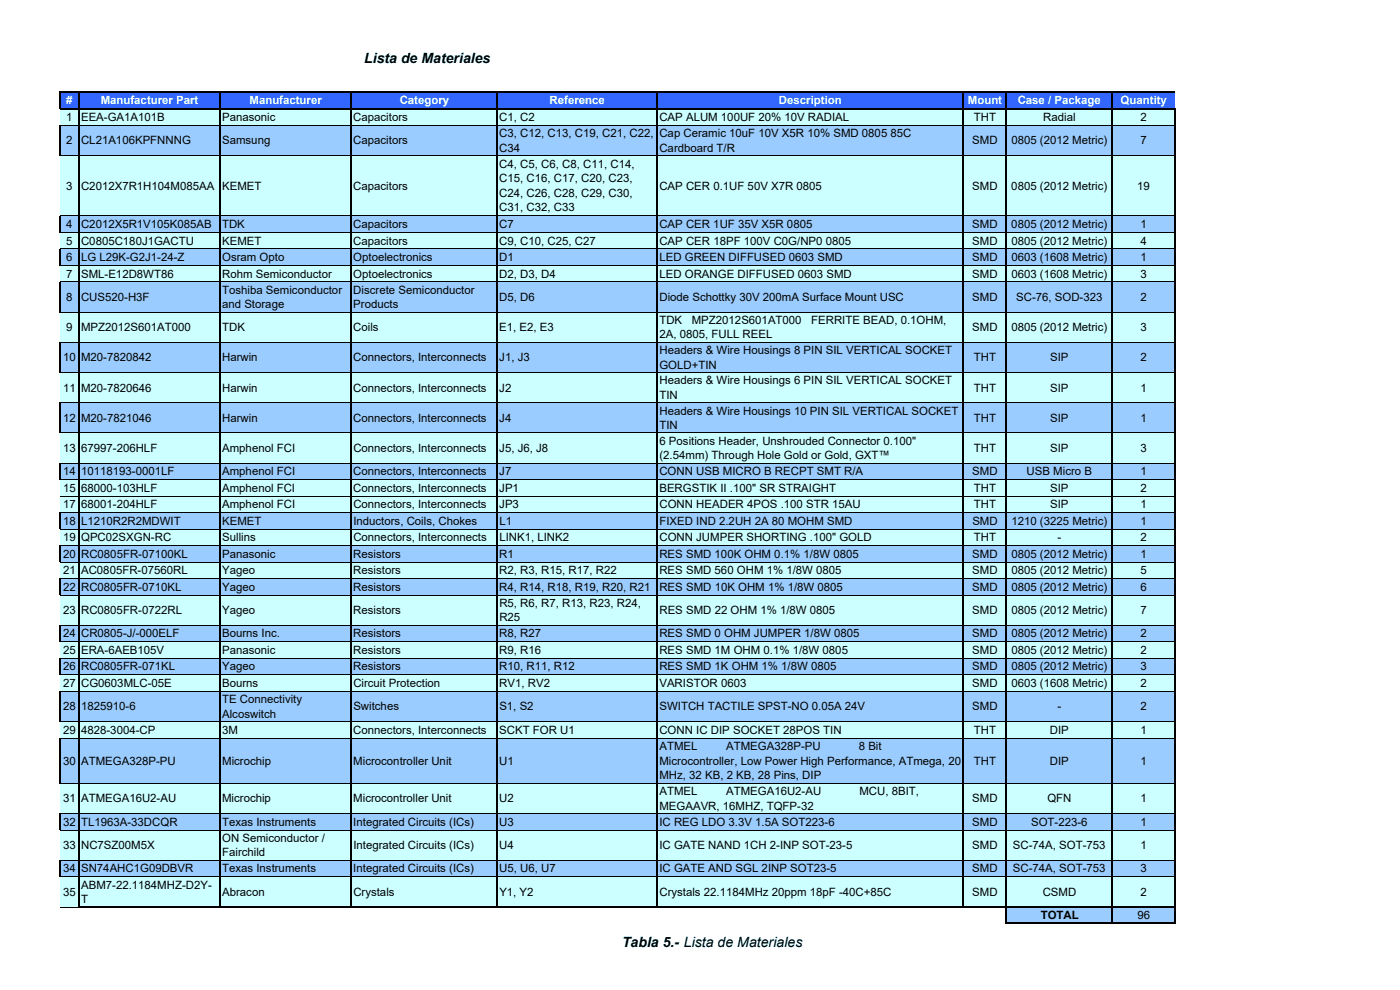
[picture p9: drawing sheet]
<svg xmlns="http://www.w3.org/2000/svg" width="420mm" height="297mm" viewBox="0 0 420 297" stroke-linecap="round" stroke-linejoin="round" font-family="sans-serif">
<defs><g id="words">
<g font-size="4.2">
<text x="109.3" y="18.8">Lista de Materiales</text>
<text x="186.7" y="284.2">Tabla 5.- Lista de Materiales</text>
</g>
<g font-size="3.4" fill="#fff">
<text x="19.9" y="31.3">#</text>
<text x="30.2" y="31.3">Manufacturer Part</text>
<text x="74.9" y="31.3">Manufacturer</text>
<text x="120" y="31.3">Category</text>
<text x="165" y="31.3">Reference</text>
<text x="233.8" y="31.3">Description</text>
<text x="290.5" y="31.3">Mount</text>
<text x="305.4" y="31.3">Case / Package</text>
<text x="336.3" y="31.3">Quantity</text>
</g>
<g font-size="3.4">
<text x="19.9" y="36.3">1</text>
<text x="24.3" y="36.3">EEA-GA1A101B</text>
<text x="66.7" y="36.3">Panasonic</text>
<text x="106" y="36.3">Capacitors</text>
<text x="149.8" y="36.3">C1, C2</text>
<text x="149.8" y="41.1">C3, C12, C13, C19, C21, C22,</text>
<text x="197.9" y="36.3">CAP ALUM 100UF 20% 10V RADIAL</text>
<text x="197.9" y="41.1">Cap Ceramic 10uF 10V X5R 10% SMD 0805 85C</text>
<text x="292.3" y="36.3">THT</text>
<text x="313.1" y="36.3">Radial</text>
<text x="342.2" y="36.3">2</text>
<text x="19.9" y="43.3">2</text>
<text x="24.3" y="43.3">CL21A106KPFNNNG</text>
<text x="66.7" y="43.3">Samsung</text>
<text x="106" y="43.3">Capacitors</text>
<text x="149.8" y="45.5">C34</text>
<text x="197.9" y="45.5">Cardboard T/R</text>
<text x="291.8" y="43.3">SMD</text>
<text x="303.5" y="43.3">0805 (2012 Metric)</text>
<text x="342.2" y="43.3">7</text>
<text x="149.8" y="50.4">C4, C5, C6, C8, C11, C14,</text>
<text x="19.9" y="56.9">3</text>
<text x="24.3" y="56.9">C2012X7R1H104M085AA KEMET</text>
<text x="106" y="56.9">Capacitors</text>
<text x="149.8" y="54.7">C15, C16, C17, C20, C23,</text>
<text x="149.8" y="59">C24, C26, C28, C29, C30,</text>
<text x="197.9" y="56.9">CAP CER 0.1UF 50V X7R 0805</text>
<text x="291.8" y="56.9">SMD</text>
<text x="303.5" y="56.9">0805 (2012 Metric)</text>
<text x="341.3" y="56.9">19</text>
<text x="149.8" y="63.4">C31, C32, C33</text>
<text x="19.9" y="68.4">4</text>
<text x="24.3" y="68.4">C2012X5R1V105K085AB</text>
<text x="66.7" y="68.4">TDK</text>
<text x="106" y="68.4">Capacitors</text>
<text x="149.8" y="68.4">C7</text>
<text x="197.9" y="68.4">CAP CER 1UF 35V X5R 0805</text>
<text x="291.8" y="68.4">SMD</text>
<text x="303.5" y="68.4">0805 (2012 Metric)</text>
<text x="342.3" y="68.4">1</text>
<text x="19.9" y="73.4">5</text>
<text x="24.3" y="73.4">C0805C180J1GACTU</text>
<text x="66.7" y="73.4">KEMET</text>
<text x="106" y="73.4">Capacitors</text>
<text x="149.8" y="73.4">C9, C10, C25, C27</text>
<text x="197.9" y="73.4">CAP CER 18PF 100V C0G/NP0 0805</text>
<text x="291.8" y="73.4">SMD</text>
<text x="303.5" y="73.4">0805 (2012 Metric)</text>
<text x="342.2" y="73.4">4</text>
<text x="19.9" y="78.3">6</text>
<text x="19.9" y="83.3">7</text>
<text x="24.3" y="78.3">LG L29K-G2J1-24-Z</text>
<text x="24.3" y="83.3">SML-E12D8WT86</text>
<text x="66.7" y="83.3">Rohm Semiconductor</text>
<text x="66.7" y="78.3">Osram Opto</text>
<text x="106" y="83.3">Optoelectronics</text>
<text x="106" y="78.3">Optoelectronics</text>
<text x="149.8" y="83.3">D2, D3, D4</text>
<text x="149.8" y="78.3">D1</text>
<text x="197.9" y="83.3">LED ORANGE DIFFUSED 0603 SMD</text>
<text x="197.9" y="78.3">LED GREEN DIFFUSED 0603 SMD</text>
<text x="291.8" y="78.3">SMD</text>
<text x="291.8" y="83.3">SMD</text>
<text x="303.5" y="78.3">0603 (1608 Metric)</text>
<text x="303.5" y="83.3">0603 (1608 Metric)</text>
<text x="342.3" y="78.3">1</text>
<text x="342.3" y="83.3">3</text>
<text x="66.7" y="88.2">Toshiba Semiconductor</text>
<text x="106" y="88.2">Discrete Semiconductor</text>
<text x="19.9" y="90.3">8</text>
<text x="24.3" y="90.3">CUS520-H3F</text>
<text x="66.7" y="92.5">and Storage</text>
<text x="106" y="92.5">Products</text>
<text x="149.9" y="90.3">D5, D6</text>
<text x="197.9" y="90.3">Diode Schottky 30V 200mA Surface Mount USC</text>
<text x="291.8" y="90.3">SMD</text>
<text x="305" y="90.3">SC-76, SOD-323</text>
<text x="342.3" y="90.3">2</text>
<text x="19.9" y="99.4">9</text>
<text x="24.3" y="99.4">MPZ2012S601AT000</text>
<text x="66.7" y="99.4">TDK</text>
<text x="106" y="99.4">Coils</text>
<text x="149.8" y="99.4">E1, E2, E3</text>
<text x="197.9" y="97.2">TDK</text>
<text x="197.9" y="101.5">2A, 0805, FULL REEL</text>
<text x="207.6" y="97.2">MPZ2012S601AT000</text>
<text x="243.5" y="97.2">FERRITE BEAD, 0.1OHM,</text>
<text x="291.8" y="99.4">SMD</text>
<text x="303.5" y="99.4">0805 (2012 Metric)</text>
<text x="342.3" y="99.4">3</text>
<text x="197.9" y="106.3">Headers &amp; Wire Housings 8 PIN SIL VERTICAL SOCKET</text>
<text x="19" y="108.4">10 M20-7820842</text>
<text x="66.7" y="108.4">Harwin</text>
<text x="106" y="108.4">Connectors, Interconnects</text>
<text x="149.8" y="108.4">J1, J3</text>
<text x="197.9" y="110.6">GOLD+TIN</text>
<text x="292.3" y="108.4">THT</text>
<text x="315.2" y="108.4">SIP</text>
<text x="342.3" y="108.4">2</text>
<text x="19" y="117.5">11 M20-7820646</text>
<text x="66.7" y="117.5">Harwin</text>
<text x="106" y="117.5">Connectors, Interconnects</text>
<text x="149.8" y="117.5">J2</text>
<text x="197.9" y="115.3">Headers &amp; Wire Housings 6 PIN SIL VERTICAL SOCKET</text>
<text x="197.9" y="119.6">TIN</text>
<text x="292.3" y="117.5">THT</text>
<text x="315.2" y="117.5">SIP</text>
<text x="342.3" y="117.5">1</text>
<text x="197.9" y="124.4">Headers &amp; Wire Housings 10 PIN SIL VERTICAL SOCKET</text>
<text x="19" y="126.5">12 M20-7821046</text>
<text x="66.7" y="126.5">Harwin</text>
<text x="106" y="126.5">Connectors, Interconnects</text>
<text x="149.9" y="126.5">J4</text>
<text x="197.9" y="128.7">TIN</text>
<text x="292.3" y="126.5">THT</text>
<text x="315.2" y="126.5">SIP</text>
<text x="342.3" y="126.5">1</text>
<text x="19" y="135.6">13 67997-206HLF</text>
<text x="66.7" y="135.6">Amphenol FCI</text>
<text x="106" y="135.6">Connectors, Interconnects</text>
<text x="149.9" y="135.6">J5, J6, J8</text>
<text x="197.9" y="133.4">6 Positions Header, Unshrouded Connector 0.100&quot;</text>
<text x="197.9" y="137.8">(2.54mm) Through Hole Gold or Gold, GXT™</text>
<text x="292.3" y="135.6">THT</text>
<text x="315.2" y="135.6">SIP</text>
<text x="342.3" y="135.6">3</text>
<text x="19" y="142.6">14 10118193-0001LF</text>
<text x="66.7" y="142.6">Amphenol FCI</text>
<text x="106" y="142.6">Connectors, Interconnects</text>
<text x="149.9" y="142.6">J7</text>
<text x="197.9" y="142.6">CONN USB MICRO B RECPT SMT R/A</text>
<text x="291.8" y="142.6">SMD</text>
<text x="308.1" y="142.6">USB Micro B</text>
<text x="342.3" y="142.6">1</text>
<text x="19" y="147.5">15 68000-103HLF</text>
<text x="66.7" y="147.5">Amphenol FCI</text>
<text x="106" y="147.5">Connectors, Interconnects</text>
<text x="149.9" y="147.5">JP1</text>
<text x="197.9" y="147.5">BERGSTIK II .100&quot; SR STRAIGHT</text>
<text x="292.3" y="147.5">THT</text>
<text x="315.2" y="147.5">SIP</text>
<text x="342.3" y="147.5">2</text>
<text x="19" y="152.5">17 68001-204HLF</text>
<text x="66.7" y="152.5">Amphenol FCI</text>
<text x="106" y="152.5">Connectors, Interconnects</text>
<text x="149.9" y="152.5">JP3</text>
<text x="197.9" y="152.5">CONN HEADER 4POS .100 STR 15AU</text>
<text x="292.3" y="152.5">THT</text>
<text x="315.2" y="152.5">SIP</text>
<text x="342.3" y="152.5">1</text>
<text x="19" y="157.4">18 L1210R2R2MDWIT</text>
<text x="66.7" y="157.4">KEMET</text>
<text x="106" y="157.4">Inductors, Coils, Chokes</text>
<text x="149.9" y="157.4">L1</text>
<text x="197.9" y="157.4">FIXED IND 2.2UH 2A 80 MOHM SMD</text>
<text x="291.8" y="157.4">SMD</text>
<text x="303.5" y="157.4">1210 (3225 Metric)</text>
<text x="342.3" y="157.4">1</text>
<text x="19" y="167.3">20 RC0805FR-07100KL</text>
<text x="19" y="162.4">19 QPC02SXGN-RC</text>
<text x="66.7" y="167.3">Panasonic</text>
<text x="66.7" y="162.4">Sullins</text>
<text x="106" y="167.3">Resistors</text>
<text x="106" y="162.4">Connectors, Interconnects</text>
<text x="149.9" y="167.3">R1</text>
<text x="149.9" y="162.4">LINK1, LINK2</text>
<text x="197.9" y="167.3">RES SMD 100K OHM 0.1% 1/8W 0805</text>
<text x="197.9" y="162.4">CONN JUMPER SHORTING .100&quot; GOLD</text>
<text x="291.8" y="167.3">SMD</text>
<text x="292.3" y="162.4">THT</text>
<text x="303.5" y="167.3">0805 (2012 Metric)</text>
<text x="317.4" y="162.4">-</text>
<text x="342.3" y="167.3">1</text>
<text x="342.3" y="162.4">2</text>
<text x="19" y="172.3">21 AC0805FR-07560RL</text>
<text x="66.7" y="172.3">Yageo</text>
<text x="106" y="172.3">Resistors</text>
<text x="149.8" y="172.3">R2, R3, R15, R17, R22</text>
<text x="197.9" y="172.3">RES SMD 560 OHM 1% 1/8W 0805</text>
<text x="291.8" y="172.3">SMD</text>
<text x="303.5" y="172.3">0805 (2012 Metric)</text>
<text x="342.3" y="172.3">5</text>
<text x="19" y="177.2">22 RC0805FR-0710KL</text>
<text x="66.7" y="177.2">Yageo</text>
<text x="106" y="177.2">Resistors</text>
<text x="149.8" y="177.2">R4, R14, R18, R19, R20, R21</text>
<text x="197.9" y="177.2">RES SMD 10K OHM 1% 1/8W 0805</text>
<text x="291.8" y="177.2">SMD</text>
<text x="303.5" y="177.2">0805 (2012 Metric)</text>
<text x="342.3" y="177.2">6</text>
<text x="19" y="184.3">23 RC0805FR-0722RL</text>
<text x="66.7" y="184.3">Yageo</text>
<text x="106" y="184.3">Resistors</text>
<text x="149.9" y="182.1">R5, R6, R7, R13, R23, R24,</text>
<text x="197.9" y="184.3">RES SMD 22 OHM 1% 1/8W 0805</text>
<text x="291.8" y="184.3">SMD</text>
<text x="303.5" y="184.3">0805 (2012 Metric)</text>
<text x="342.3" y="184.3">7</text>
<text x="19" y="191.3">24 CR0805-J/-000ELF</text>
<text x="66.7" y="191.3">Bourns Inc.</text>
<text x="106" y="191.3">Resistors</text>
<text x="149.8" y="191.3">R8, R27</text>
<text x="149.9" y="186.4">R25</text>
<text x="197.9" y="191.3">RES SMD 0 OHM JUMPER 1/8W 0805</text>
<text x="291.8" y="191.3">SMD</text>
<text x="303.5" y="191.3">0805 (2012 Metric)</text>
<text x="342.3" y="191.3">2</text>
<text x="19" y="196.2">25 ERA-6AEB105V</text>
<text x="66.7" y="196.2">Panasonic</text>
<text x="106" y="196.2">Resistors</text>
<text x="149.9" y="196.2">R9, R16</text>
<text x="197.9" y="196.2">RES SMD 1M OHM 0.1% 1/8W 0805</text>
<text x="291.8" y="196.2">SMD</text>
<text x="303.5" y="196.2">0805 (2012 Metric)</text>
<text x="342.3" y="196.2">2</text>
<text x="19" y="201.2">26 RC0805FR-071KL</text>
<text x="66.7" y="201.2">Yageo</text>
<text x="106" y="201.2">Resistors</text>
<text x="149.9" y="201.2">R10, R11, R12</text>
<text x="197.9" y="201.2">RES SMD 1K OHM 1% 1/8W 0805</text>
<text x="291.8" y="201.2">SMD</text>
<text x="303.5" y="201.2">0805 (2012 Metric)</text>
<text x="342.3" y="201.2">3</text>
<text x="19" y="206.1">27 CG0603MLC-05E</text>
<text x="66.7" y="206.1">Bourns</text>
<text x="106" y="206.1">Circuit Protection</text>
<text x="149.9" y="206.1">RV1, RV2</text>
<text x="197.9" y="206.1">VARISTOR 0603</text>
<text x="291.8" y="206.1">SMD</text>
<text x="303.5" y="206.1">0603 (1608 Metric)</text>
<text x="342.3" y="206.1">2</text>
<text x="19" y="213.1">28 1825910-6</text>
<text x="66.7" y="211">TE Connectivity</text>
<text x="66.7" y="215.3">Alcoswitch</text>
<text x="106" y="213.1">Switches</text>
<text x="149.9" y="213.1">S1, S2</text>
<text x="197.9" y="213.1">SWITCH TACTILE SPST-NO 0.05A 24V</text>
<text x="291.8" y="213.1">SMD</text>
<text x="317.4" y="213.1">-</text>
<text x="342.3" y="213.1">2</text>
<text x="19" y="220.1">29 4828-3004-CP</text>
<text x="66.7" y="220.1">3M</text>
<text x="106" y="220.1">Connectors, Interconnects</text>
<text x="149.9" y="220.1">SCKT FOR U1</text>
<text x="197.9" y="220.1">CONN IC DIP SOCKET 28POS TIN</text>
<text x="292.3" y="220.1">THT</text>
<text x="315.1" y="220.1">DIP</text>
<text x="342.3" y="220.1">1</text>
<text x="197.9" y="225.1">ATMEL</text>
<text x="217.9" y="225.1">ATMEGA328P-PU</text>
<text x="257.7" y="225.1">8 Bit</text>
<text x="19" y="229.4">30 ATMEGA328P-PU</text>
<text x="66.7" y="229.4">Microchip</text>
<text x="106" y="229.4">Microcontroller Unit</text>
<text x="149.8" y="229.4">U1</text>
<text x="197.9" y="229.4">Microcontroller, Low Power High Performance, ATmega, 20</text>
<text x="197.9" y="233.7">MHz, 32 KB, 2 KB, 28 Pins, DIP</text>
<text x="292.3" y="229.4">THT</text>
<text x="315.1" y="229.4">DIP</text>
<text x="342.3" y="229.4">1</text>
<text x="197.9" y="238.6">ATMEL</text>
<text x="217.9" y="238.6">ATMEGA16U2-AU</text>
<text x="257.9" y="238.6">MCU, 8BIT,</text>
<text x="19" y="240.7">31 ATMEGA16U2-AU</text>
<text x="66.7" y="240.7">Microchip</text>
<text x="106" y="240.7">Microcontroller Unit</text>
<text x="149.8" y="240.7">U2</text>
<text x="197.9" y="242.9">MEGAAVR, 16MHZ, TQFP-32</text>
<text x="291.8" y="240.7">SMD</text>
<text x="314.3" y="240.7">QFN</text>
<text x="342.3" y="240.7">1</text>
<text x="19" y="247.7">32 TL1963A-33DCQR</text>
<text x="66.7" y="247.7">Texas Instruments</text>
<text x="106" y="247.7">Integrated Circuits (ICs)</text>
<text x="149.8" y="247.7">U3</text>
<text x="197.9" y="247.7">IC REG LDO 3.3V 1.5A SOT223-6</text>
<text x="291.8" y="247.7">SMD</text>
<text x="309.5" y="247.7">SOT-223-6</text>
<text x="342.3" y="247.7">1</text>
<text x="19" y="254.7">33 NC7SZ00M5X</text>
<text x="66.7" y="252.6">ON Semiconductor /</text>
<text x="66.7" y="256.9">Fairchild</text>
<text x="106" y="254.7">Integrated Circuits (ICs)</text>
<text x="149.9" y="254.7">U4</text>
<text x="197.9" y="254.7">IC GATE NAND 1CH 2-INP SOT-23-5</text>
<text x="291.8" y="254.7">SMD</text>
<text x="304" y="254.7">SC-74A, SOT-753</text>
<text x="342.3" y="254.7">1</text>
<text x="19" y="261.7">34 SN74AHC1G09DBVR</text>
<text x="66.7" y="261.7">Texas Instruments</text>
<text x="106" y="261.7">Integrated Circuits (ICs)</text>
<text x="149.8" y="261.7">U5, U6, U7</text>
<text x="197.9" y="261.7">IC GATE AND SGL 2INP SOT23-5</text>
<text x="291.8" y="261.7">SMD</text>
<text x="304" y="261.7">SC-74A, SOT-753</text>
<text x="342.3" y="261.7">3</text>
<text x="19" y="268.7">35</text>
<text x="24.3" y="266.6">ABM7-22.1184MHZ-D2Y-</text>
<text x="66.7" y="268.7">Abracon</text>
<text x="106" y="268.7">Crystals</text>
<text x="149.9" y="268.7">Y1, Y2</text>
<text x="197.9" y="268.7">Crystals 22.1184MHz 20ppm 18pF -40C+85C</text>
<text x="291.8" y="268.7">SMD</text>
<text x="312.9" y="268.7">CSMD</text>
<text x="342.3" y="268.7">2</text>
<text x="24.3" y="270.9">T</text>
<text x="312.3" y="275.7">TOTAL</text>
<text x="341.3" y="275.7">96</text>
</g>
</g></defs>
<path d="M18.1 27.6h334.5v5h-334.5z" fill="#3365ff"/>
<path d="M18.1 32.6h334.5v5h-334.5z" fill="#cff"/>
<path d="M18.1 37.5h334.5v9.2h-334.5z" fill="#9accff"/>
<path d="M18.1 46.6h334.5v18.2h-334.5z" fill="#cff"/>
<path d="M18.1 64.8h334.5v5h-334.5z" fill="#9accff"/>
<path d="M18.1 69.7h334.5v5h-334.5z" fill="#cff"/>
<path d="M18.1 74.7h334.5v5h-334.5z" fill="#9accff"/>
<path d="M18.1 79.6h334.5v5h-334.5z" fill="#cff"/>
<path d="M18.1 84.6h334.5v9.1h-334.5z" fill="#9accff"/>
<path d="M18.1 93.6h334.5v9.1h-334.5z" fill="#cff"/>
<path d="M18.1 102.7h334.5v9.1h-334.5z" fill="#9accff"/>
<path d="M18.1 111.8h334.5v9.1h-334.5z" fill="#cff"/>
<path d="M18.1 120.8h334.5v9.1h-334.5z" fill="#9accff"/>
<path d="M18.1 129.9h334.5v9.1h-334.5z" fill="#cff"/>
<path d="M18.1 138.9h334.5v5h-334.5z" fill="#9accff"/>
<path d="M18.1 143.9h334.5v9.9h-334.5z" fill="#cff"/>
<path d="M18.1 153.8h334.5v5h-334.5z" fill="#9accff"/>
<path d="M18.1 158.7h334.5v5h-334.5z" fill="#cff"/>
<path d="M18.1 163.7h334.5v5h-334.5z" fill="#9accff"/>
<path d="M18.1 168.7h334.5v5h-334.5z" fill="#cff"/>
<path d="M18.1 173.6h334.5v5h-334.5z" fill="#9accff"/>
<path d="M18.1 178.6h334.5v9.1h-334.5z" fill="#cff"/>
<path d="M18.1 187.6h334.5v5h-334.5z" fill="#9accff"/>
<path d="M18.1 192.6h334.5v5h-334.5z" fill="#cff"/>
<path d="M18.1 197.5h334.5v5h-334.5z" fill="#9accff"/>
<path d="M18.1 202.5h334.5v5h-334.5z" fill="#cff"/>
<path d="M18.1 207.4h334.5v9.1h-334.5z" fill="#9accff"/>
<path d="M18.1 216.5h334.5v5h-334.5z" fill="#cff"/>
<path d="M18.1 221.4h334.5v13.7h-334.5z" fill="#9accff"/>
<path d="M18.1 235h334.5v9.1h-334.5z" fill="#cff"/>
<path d="M18.1 244.1h334.5v5h-334.5z" fill="#9accff"/>
<path d="M18.1 249h334.5v9.1h-334.5z" fill="#cff"/>
<path d="M18.1 258.1h334.5v5h-334.5z" fill="#9accff"/>
<path d="M18.1 263.1h334.5v9.1h-334.5z" fill="#cff"/>
<path d="M302 272.1h50.6v5h-50.6z" fill="#9accff"/>
<g fill="none" stroke="#000" stroke-width=".34">
<path d="M17.9 27.5v5.3M17.9 37.5v9.2M18.1 27.6h334.5M18.1 32.6h334.7M23.7 27.8v244.5M66 27.8v244.5M105.4 27.8v244.5M149.2 27.8v244.5M197.2 27.8v244.5M289.1 27.8v244.5M302 27.8v249.4M333.7 27.8v249.4"/>
<path d="M352.6 32.8v244.4M17.9 64.8v5M17.9 74.7v5M17.9 84.6v9.1M17.9 102.7v9.1M17.9 120.8v9.1M17.9 138.9v5M17.9 153.8v5M17.9 163.7v5M17.9 173.6v5M17.9 187.6v5M17.9 197.5v5"/>
<path d="M17.9 207.4v9.1M17.9 221.4v13.7M17.9 244.1v5M17.9 258.1v5M23.8 272.1h329M302.2 277.1h50.6"/>
</g>
<g fill="none" stroke="#000" stroke-width=".3">
<path d="M18.1 37.6h5.4M23.8 37.6h42M66.2 37.6h39M105.5 37.6h43.5M149.3 37.6h47.8M197.4 37.6h91.5M289.3 37.6h12.5M302.2 37.6h31.4M333.9 37.6h18.5M18.1 46.6h5.4M23.8 46.6h42M66.2 46.6h39"/>
<path d="M105.5 46.6h43.5M149.3 46.6h47.8M197.4 46.6h91.5M289.3 46.6h12.5M302.2 46.6h31.4M333.9 46.6h18.5M18.1 64.8h5.4M18.1 69.7h5.4M18.1 74.7h5.4M18.1 79.7h5.4M23.8 64.8h42M23.8 69.7h42"/>
<path d="M23.8 74.7h42M23.8 79.7h42M66.2 64.8h39M66.2 69.7h39M66.2 74.7h39M66.2 79.7h39M105.5 64.8h43.5M105.5 69.7h43.5M105.5 74.7h43.5M105.5 79.7h43.5M149.3 64.8h47.8M149.3 69.7h47.8"/>
<path d="M149.3 74.7h47.8M149.3 79.7h47.8M197.4 64.8h91.5M197.4 69.7h91.5M197.4 74.7h91.5M197.4 79.7h91.5M289.3 64.8h12.5M289.3 69.7h12.5M289.3 74.7h12.5M289.3 79.7h12.5M302.2 64.8h31.4M302.2 69.7h31.4"/>
<path d="M302.2 74.7h31.4M302.2 79.7h31.4M333.9 64.8h18.5M333.9 69.7h18.5M333.9 74.7h18.5M333.9 79.7h18.5M18.1 84.6h5.4M18.1 93.7h5.4M23.8 84.6h42M23.8 93.7h42M66.2 84.6h39M66.2 93.7h39"/>
<path d="M105.5 84.6h43.5M105.5 93.7h43.5M149.3 84.6h47.8M149.3 93.7h47.8M197.4 84.6h91.5M197.4 93.7h91.5M289.3 84.6h12.5M289.3 93.7h12.5M302.2 84.6h31.4M302.2 93.7h31.4M333.9 84.6h18.5M333.9 93.7h18.5"/>
<path d="M18.1 102.7h5.4M18.1 111.8h5.4M23.8 102.7h42M23.8 111.8h42M66.2 102.7h39M66.2 111.8h39M105.5 102.7h43.5M105.5 111.8h43.5M149.3 102.7h47.8M149.3 111.8h47.8M197.4 102.7h91.5M197.4 111.8h91.5"/>
<path d="M289.3 102.7h12.5M289.3 111.8h12.5M302.2 102.7h31.4M302.2 111.8h31.4M333.9 102.7h18.5M333.9 111.8h18.5M18.1 120.8h5.4M18.1 129.9h5.4M18.1 139h5.4M23.8 120.8h42M23.8 129.9h42M23.8 139h42"/>
<path d="M66.2 120.8h39M66.2 129.9h39M66.2 139h39M105.5 120.8h43.5M105.5 129.9h43.5M105.5 139h43.5M149.3 120.8h47.8M149.3 129.9h47.8M149.3 139h47.8M197.4 120.8h91.5M197.4 129.9h91.5M197.4 139h91.5"/>
<path d="M289.3 120.8h12.5M289.3 129.9h12.5M289.3 139h12.5M302.2 120.8h31.4M302.2 129.9h31.4M302.2 139h31.4M333.9 120.8h18.5M333.9 129.9h18.5M333.9 139h18.5M17.9 148.9h5.6M18.1 143.9h5.4M18.1 153.8h5.4"/>
<path d="M18.1 158.8h5.4M23.8 143.9h42M23.8 148.9h42M23.8 153.8h42M23.8 158.8h42M66.2 143.9h39M66.2 148.9h39M66.2 153.8h39M66.2 158.8h39M105.5 143.9h43.5M105.5 148.9h43.5M105.5 153.8h43.5"/>
<path d="M105.5 158.8h43.5M149.3 143.9h47.8M149.3 148.9h47.8M149.3 153.8h47.8M149.3 158.8h47.8M197.4 143.9h91.5M197.4 148.9h91.5M197.4 153.8h91.5M197.4 158.8h91.5M289.3 143.9h12.5M289.3 148.9h12.5M289.3 153.8h12.5"/>
<path d="M289.3 158.8h12.5M302.2 143.9h31.4M302.2 148.9h31.4M302.2 153.8h31.4M302.2 158.8h31.4M333.9 143.9h18.5M333.9 148.9h18.5M333.9 153.8h18.5M333.9 158.8h18.5M18.1 163.7h5.4M18.1 168.7h5.4M18.1 173.6h5.4"/>
<path d="M18.1 178.6h5.4M23.8 163.7h42M23.8 168.7h42M23.8 173.6h42M23.8 178.6h42M66.2 163.7h39M66.2 168.7h39M66.2 173.6h39M66.2 178.6h39M105.5 163.7h43.5M105.5 168.7h43.5M105.5 173.6h43.5"/>
<path d="M105.5 178.6h43.5M149.3 163.7h47.8M149.3 168.7h47.8M149.3 173.6h47.8M149.3 178.6h47.8M197.4 163.7h91.5M197.4 168.7h91.5M197.4 173.6h91.5M197.4 178.6h91.5M289.3 163.7h12.5M289.3 168.7h12.5M289.3 173.6h12.5"/>
<path d="M289.3 178.6h12.5M302.2 163.7h31.4M302.2 168.7h31.4M302.2 173.6h31.4M302.2 178.6h31.4M333.9 163.7h18.5M333.9 168.7h18.5M333.9 173.6h18.5M333.9 178.6h18.5M18.1 187.6h5.4M18.1 192.6h5.4M18.1 197.5h5.4"/>
<path d="M23.8 187.6h42M23.8 192.6h42M23.8 197.5h42M66.2 187.6h39M66.2 192.6h39M66.2 197.5h39M105.5 187.6h43.5M105.5 192.6h43.5M105.5 197.5h43.5M149.3 187.6h47.8M149.3 192.6h47.8M149.3 197.5h47.8"/>
<path d="M197.4 187.6h91.5M197.4 192.6h91.5M197.4 197.5h91.5M289.3 187.6h12.5M289.3 192.6h12.5M289.3 197.5h12.5M302.2 187.6h31.4M302.2 192.6h31.4M302.2 197.5h31.4M333.9 187.6h18.5M333.9 192.6h18.5M333.9 197.5h18.5"/>
<path d="M18.1 202.5h5.4M18.1 207.5h5.4M18.1 216.5h5.4M23.8 202.5h42M23.8 207.5h42M23.8 216.5h42M66.2 202.5h39M66.2 207.5h39M66.2 216.5h39M105.5 202.5h43.5M105.5 207.5h43.5M105.5 216.5h43.5"/>
<path d="M149.3 202.5h47.8M149.3 207.5h47.8M149.3 216.5h47.8M197.4 202.5h91.5M197.4 207.5h91.5M197.4 216.5h91.5M289.3 202.5h12.5M289.3 207.5h12.5M289.3 216.5h12.5M302.2 202.5h31.4M302.2 207.5h31.4M302.2 216.5h31.4"/>
<path d="M333.9 202.5h18.5M333.9 207.5h18.5M333.9 216.5h18.5M18.1 221.5h5.4M18.1 235.1h5.4M23.8 221.5h42M23.8 235.1h42M66.2 221.5h39M66.2 235.1h39M105.5 221.5h43.5M105.5 235.1h43.5M149.3 221.5h47.8"/>
<path d="M149.3 235.1h47.8M197.4 221.5h91.5M197.4 235.1h91.5M289.3 221.5h12.5M289.3 235.1h12.5M302.2 221.5h31.4M302.2 235.1h31.4M333.9 221.5h18.5M333.9 235.1h18.5M18.1 244.1h5.4M18.1 249.1h5.4M18.1 258.1h5.4"/>
<path d="M23.8 244.1h42M23.8 249.1h42M23.8 258.1h42M66.2 244.1h39M66.2 249.1h39M66.2 258.1h39M105.5 244.1h43.5M105.5 249.1h43.5M105.5 258.1h43.5M149.3 244.1h47.8M149.3 249.1h47.8M149.3 258.1h47.8"/>
<path d="M197.4 244.1h91.5M197.4 249.1h91.5M197.4 258.1h91.5M289.3 244.1h12.5M289.3 249.1h12.5M289.3 258.1h12.5M302.2 244.1h31.4M302.2 249.1h31.4M302.2 258.1h31.4M333.9 244.1h18.5M333.9 249.1h18.5M333.9 258.1h18.5"/>
<path d="M17.9 272.1h5.6M18.1 263.1h5.4M23.8 263.1h42M66.2 263.1h39M105.5 263.1h43.5M149.3 263.1h47.8M197.4 263.1h91.5M289.3 263.1h12.5M302.2 263.1h31.4M333.9 263.1h18.5"/>
</g>
<use href="#words"/>
</svg>
